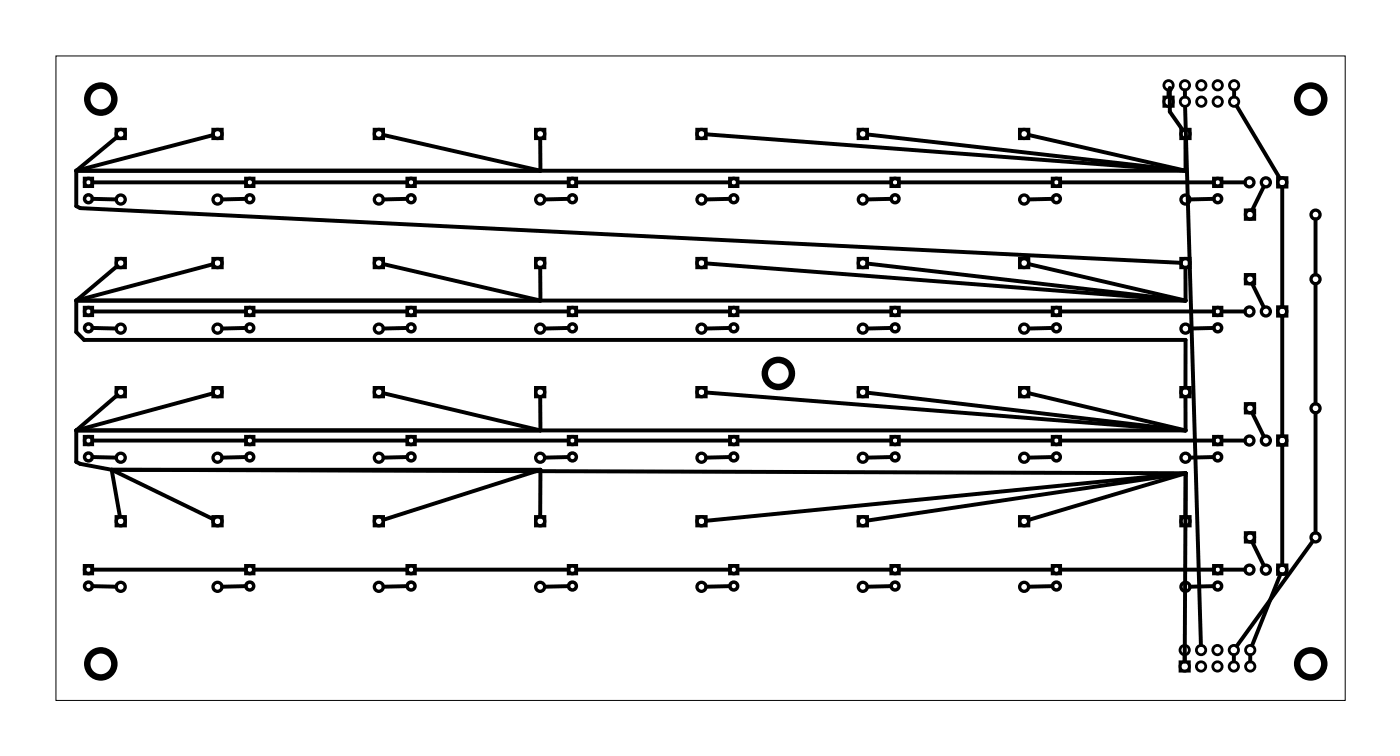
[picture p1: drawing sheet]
<svg xmlns="http://www.w3.org/2000/svg" width="217mm" height="117mm" viewBox="0 0 217 117" stroke-linecap="round" stroke-linejoin="round" font-family="sans-serif">
<path d="M8.7 8.7h199.8v99.8h-199.8z" fill="none" stroke="#000" stroke-width=".15"/>
<g fill="none" stroke="#000" stroke-width=".53">
<path d="M13.1 27.6h1.2v1.3h-1.2zM38.1 27.6h1.2v1.3h-1.2zM63.1 27.6h1.2v1.3h-1.2zM88.1 27.6h1.2v1.3h-1.2zM113.1 27.6h1.2v1.3h-1.2zM138.1 27.6h1.2v1.3h-1.2zM163.1 27.6h1.2v1.3h-1.2zM188.1 27.6h1.2v1.3h-1.2zM13.1 47.6h1.2v1.3h-1.2zM38.1 47.6h1.2v1.3h-1.2zM63.1 47.6h1.2v1.3h-1.2zM88.1 47.6h1.2v1.3h-1.2z"/>
<path d="M113.1 47.6h1.2v1.3h-1.2zM138.1 47.6h1.2v1.3h-1.2zM163.1 47.6h1.2v1.3h-1.2zM188.1 47.6h1.2v1.3h-1.2zM13.1 67.6h1.2v1.3h-1.2zM38.1 67.6h1.2v1.3h-1.2zM63.1 67.6h1.2v1.3h-1.2zM88.1 67.6h1.2v1.3h-1.2zM113.1 67.6h1.2v1.3h-1.2zM138.1 67.6h1.2v1.3h-1.2zM163.1 67.6h1.2v1.3h-1.2zM188.1 67.6h1.2v1.3h-1.2z"/>
<path d="M13.1 87.6h1.2v1.3h-1.2zM38.1 87.6h1.2v1.3h-1.2zM63.1 87.6h1.2v1.3h-1.2zM88.1 87.6h1.2v1.3h-1.2zM113.1 87.6h1.2v1.3h-1.2zM138.1 87.6h1.2v1.3h-1.2zM163.1 87.6h1.2v1.3h-1.2zM188.1 87.6h1.2v1.3h-1.2z"/>
<circle cx="13.7" cy="30.8" r=".61"/>
<circle cx="13.7" cy="28.3" r=".61"/>
<circle cx="38.7" cy="30.8" r=".61"/>
<circle cx="38.7" cy="28.3" r=".61"/>
<circle cx="63.7" cy="30.8" r=".61"/>
<circle cx="63.7" cy="28.3" r=".61"/>
<circle cx="88.7" cy="30.8" r=".61"/>
<circle cx="88.7" cy="28.3" r=".61"/>
<circle cx="113.7" cy="30.8" r=".61"/>
<circle cx="113.7" cy="28.3" r=".61"/>
<circle cx="138.7" cy="30.8" r=".61"/>
<circle cx="138.7" cy="28.3" r=".61"/>
<circle cx="163.7" cy="30.8" r=".61"/>
<circle cx="163.7" cy="28.3" r=".61"/>
<circle cx="188.7" cy="30.8" r=".61"/>
<circle cx="188.7" cy="28.3" r=".61"/>
<circle cx="13.7" cy="50.8" r=".61"/>
<circle cx="13.7" cy="48.3" r=".61"/>
<circle cx="38.7" cy="50.8" r=".61"/>
<circle cx="38.7" cy="48.3" r=".61"/>
<circle cx="63.7" cy="50.8" r=".61"/>
<circle cx="63.7" cy="48.3" r=".61"/>
<circle cx="88.7" cy="50.8" r=".61"/>
<circle cx="88.7" cy="48.3" r=".61"/>
<circle cx="113.7" cy="50.8" r=".61"/>
<circle cx="113.7" cy="48.3" r=".61"/>
<circle cx="138.7" cy="50.8" r=".61"/>
<circle cx="138.7" cy="48.3" r=".61"/>
<circle cx="163.7" cy="50.8" r=".61"/>
<circle cx="163.7" cy="48.3" r=".61"/>
<circle cx="188.7" cy="50.8" r=".61"/>
<circle cx="188.7" cy="48.3" r=".61"/>
<circle cx="13.7" cy="70.8" r=".61"/>
<circle cx="13.7" cy="68.3" r=".61"/>
<circle cx="38.7" cy="70.8" r=".61"/>
<circle cx="38.7" cy="68.3" r=".61"/>
<circle cx="63.7" cy="70.8" r=".61"/>
<circle cx="63.7" cy="68.3" r=".61"/>
<circle cx="88.7" cy="70.8" r=".61"/>
<circle cx="88.7" cy="68.3" r=".61"/>
<circle cx="113.7" cy="70.8" r=".61"/>
<circle cx="113.7" cy="68.3" r=".61"/>
<circle cx="138.7" cy="70.8" r=".61"/>
<circle cx="138.7" cy="68.3" r=".61"/>
<circle cx="163.7" cy="70.8" r=".61"/>
<circle cx="163.7" cy="68.3" r=".61"/>
<circle cx="188.7" cy="70.8" r=".61"/>
<circle cx="188.7" cy="68.3" r=".61"/>
<circle cx="13.7" cy="90.8" r=".61"/>
<circle cx="13.7" cy="88.3" r=".61"/>
<circle cx="38.7" cy="90.8" r=".61"/>
<circle cx="38.7" cy="88.3" r=".61"/>
<circle cx="63.7" cy="90.8" r=".61"/>
<circle cx="63.7" cy="88.3" r=".61"/>
<circle cx="88.7" cy="90.8" r=".61"/>
<circle cx="88.7" cy="88.3" r=".61"/>
<circle cx="113.7" cy="90.8" r=".61"/>
<circle cx="113.7" cy="88.3" r=".61"/>
<circle cx="138.7" cy="90.8" r=".61"/>
<circle cx="138.7" cy="88.3" r=".61"/>
<circle cx="163.7" cy="90.8" r=".61"/>
<circle cx="163.7" cy="88.3" r=".61"/>
<circle cx="188.7" cy="90.8" r=".61"/>
<circle cx="188.7" cy="88.3" r=".61"/>
</g>
<g fill="none" stroke="#000" stroke-width=".51">
<path d="M18 20.1h1.4v1.4h-1.4zM33 20.1h1.4v1.4h-1.4zM58 20.1h1.4v1.4h-1.4zM83 20.1h1.4v1.4h-1.4zM108 20.1h1.4v1.4h-1.4zM133 20.1h1.4v1.4h-1.4zM158 20.1h1.4v1.4h-1.4zM183 20.1h1.4v1.4h-1.4zM193 32.6h1.4v1.4h-1.4zM198 27.6h1.4v1.4h-1.4zM18 40.1h1.4v1.4h-1.4zM33 40.1h1.4v1.4h-1.4z"/>
<path d="M58 40.1h1.4v1.4h-1.4zM83 40.1h1.4v1.4h-1.4zM108 40.1h1.4v1.4h-1.4zM133 40.1h1.4v1.4h-1.4zM158 40.1h1.4v1.4h-1.4zM183 40.1h1.4v1.4h-1.4zM193 42.6h1.4v1.4h-1.4zM198 47.6h1.4v1.4h-1.4zM18 60.1h1.4v1.4h-1.4zM33 60.1h1.4v1.4h-1.4zM58 60.1h1.4v1.4h-1.4zM83 60.1h1.4v1.4h-1.4z"/>
<path d="M108 60.1h1.4v1.4h-1.4zM133 60.1h1.4v1.4h-1.4zM158 60.1h1.4v1.4h-1.4zM183 60.1h1.4v1.4h-1.4zM193 62.6h1.4v1.4h-1.4zM198 67.6h1.4v1.4h-1.4zM18 80.1h1.4v1.4h-1.4zM33 80.1h1.4v1.4h-1.4zM58 80.1h1.4v1.4h-1.4zM83 80.1h1.4v1.4h-1.4zM108 80.1h1.4v1.4h-1.4zM133 80.1h1.4v1.4h-1.4z"/>
<path d="M158 80.1h1.4v1.4h-1.4zM183 80.1h1.4v1.4h-1.4zM193 82.6h1.4v1.4h-1.4zM198 87.6h1.4v1.4h-1.4z"/>
<circle cx="18.7" cy="20.8" r=".7"/>
<circle cx="18.7" cy="30.9" r=".7"/>
<circle cx="33.7" cy="20.8" r=".7"/>
<circle cx="33.7" cy="30.9" r=".7"/>
<circle cx="58.7" cy="20.8" r=".7"/>
<circle cx="58.7" cy="30.9" r=".7"/>
<circle cx="83.7" cy="20.8" r=".7"/>
<circle cx="83.7" cy="30.9" r=".7"/>
<circle cx="108.7" cy="20.8" r=".7"/>
<circle cx="108.7" cy="30.9" r=".7"/>
<circle cx="133.7" cy="20.8" r=".7"/>
<circle cx="133.7" cy="30.9" r=".7"/>
<circle cx="158.7" cy="20.8" r=".7"/>
<circle cx="158.7" cy="30.9" r=".7"/>
<circle cx="183.7" cy="20.8" r=".7"/>
<circle cx="183.7" cy="30.9" r=".7"/>
<circle cx="193.6" cy="28.3" r=".7"/>
<circle cx="193.7" cy="33.3" r=".7"/>
<circle cx="196.2" cy="28.3" r=".7"/>
<circle cx="198.7" cy="28.3" r=".7"/>
<circle cx="203.9" cy="33.3" r=".7"/>
<circle cx="18.7" cy="40.8" r=".7"/>
<circle cx="18.7" cy="50.9" r=".7"/>
<circle cx="33.7" cy="40.8" r=".7"/>
<circle cx="33.7" cy="50.9" r=".7"/>
<circle cx="58.7" cy="40.8" r=".7"/>
<circle cx="58.7" cy="50.9" r=".7"/>
<circle cx="83.7" cy="40.8" r=".7"/>
<circle cx="83.7" cy="50.9" r=".7"/>
<circle cx="108.7" cy="40.8" r=".7"/>
<circle cx="108.7" cy="50.9" r=".7"/>
<circle cx="133.7" cy="40.8" r=".7"/>
<circle cx="133.7" cy="50.9" r=".7"/>
<circle cx="158.7" cy="40.8" r=".7"/>
<circle cx="158.7" cy="50.9" r=".7"/>
<circle cx="183.7" cy="40.8" r=".7"/>
<circle cx="183.7" cy="50.9" r=".7"/>
<circle cx="193.6" cy="48.3" r=".7"/>
<circle cx="193.7" cy="43.3" r=".7"/>
<circle cx="196.2" cy="48.3" r=".7"/>
<circle cx="198.7" cy="48.3" r=".7"/>
<circle cx="203.9" cy="43.3" r=".7"/>
<circle cx="18.7" cy="60.8" r=".7"/>
<circle cx="18.7" cy="70.9" r=".7"/>
<circle cx="33.7" cy="60.8" r=".7"/>
<circle cx="33.7" cy="70.9" r=".7"/>
<circle cx="58.7" cy="60.8" r=".7"/>
<circle cx="58.7" cy="70.9" r=".7"/>
<circle cx="83.7" cy="60.8" r=".7"/>
<circle cx="83.7" cy="70.9" r=".7"/>
<circle cx="108.7" cy="60.8" r=".7"/>
<circle cx="108.7" cy="70.9" r=".7"/>
<circle cx="133.7" cy="60.8" r=".7"/>
<circle cx="133.7" cy="70.9" r=".7"/>
<circle cx="158.7" cy="60.8" r=".7"/>
<circle cx="158.7" cy="70.9" r=".7"/>
<circle cx="183.7" cy="60.8" r=".7"/>
<circle cx="183.7" cy="70.9" r=".7"/>
<circle cx="193.6" cy="68.3" r=".7"/>
<circle cx="193.7" cy="63.3" r=".7"/>
<circle cx="196.2" cy="68.3" r=".7"/>
<circle cx="198.7" cy="68.3" r=".7"/>
<circle cx="203.9" cy="63.3" r=".7"/>
<circle cx="18.7" cy="80.8" r=".7"/>
<circle cx="18.7" cy="90.9" r=".7"/>
<circle cx="33.7" cy="80.8" r=".7"/>
<circle cx="33.7" cy="90.9" r=".7"/>
<circle cx="58.7" cy="80.8" r=".7"/>
<circle cx="58.7" cy="90.9" r=".7"/>
<circle cx="83.7" cy="80.8" r=".7"/>
<circle cx="83.7" cy="90.9" r=".7"/>
<circle cx="108.7" cy="80.8" r=".7"/>
<circle cx="108.7" cy="90.9" r=".7"/>
<circle cx="133.7" cy="80.8" r=".7"/>
<circle cx="133.7" cy="90.9" r=".7"/>
<circle cx="158.7" cy="80.8" r=".7"/>
<circle cx="158.7" cy="90.9" r=".7"/>
<circle cx="183.7" cy="80.8" r=".7"/>
<circle cx="183.7" cy="90.9" r=".7"/>
<circle cx="193.6" cy="88.3" r=".7"/>
<circle cx="193.7" cy="83.3" r=".7"/>
<circle cx="196.2" cy="88.3" r=".7"/>
<circle cx="198.7" cy="88.3" r=".7"/>
<circle cx="203.9" cy="83.3" r=".7"/>
</g>
<g fill="none" stroke="#000" stroke-width=".43">
<path d="M180.4 15h1.4v1.5h-1.4zM182.9 102.5h1.4v1.5h-1.4z"/>
<circle cx="181.1" cy="15.8" r=".72"/>
<circle cx="181.1" cy="13.2" r=".72"/>
<circle cx="183.6" cy="15.8" r=".72"/>
<circle cx="183.6" cy="13.2" r=".72"/>
<circle cx="186.2" cy="15.8" r=".72"/>
<circle cx="186.2" cy="13.2" r=".72"/>
<circle cx="188.7" cy="15.8" r=".72"/>
<circle cx="188.7" cy="13.2" r=".72"/>
<circle cx="191.3" cy="15.8" r=".72"/>
<circle cx="191.3" cy="13.2" r=".72"/>
<circle cx="183.6" cy="103.3" r=".72"/>
<circle cx="183.6" cy="100.7" r=".72"/>
<circle cx="186.1" cy="103.3" r=".72"/>
<circle cx="186.1" cy="100.7" r=".72"/>
<circle cx="188.7" cy="103.3" r=".72"/>
<circle cx="188.7" cy="100.7" r=".72"/>
<circle cx="191.2" cy="103.3" r=".72"/>
<circle cx="191.2" cy="100.7" r=".72"/>
<circle cx="193.8" cy="103.3" r=".72"/>
<circle cx="193.8" cy="100.7" r=".72"/>
</g>
<g fill="none" stroke="#000" stroke-width="1" stroke-linecap="butt">
<circle cx="15.6" cy="15.4" r="2.1"/>
<circle cx="203.1" cy="15.4" r="2.1"/>
<circle cx="120.6" cy="57.9" r="2.1"/>
<circle cx="15.6" cy="102.9" r="2.1"/>
<circle cx="203.1" cy="102.9" r="2.1"/>
</g>
<g fill="none" stroke="#000" stroke-width=".61">
<path d="M181.1 14v1M181.4 13.9l-.1-.3v3.7l2 2.9M183.6 14v1M183.7 16.5l2.4 83.4M191.3 14v1M191.7 16.4l6.6 11.2M11.8 26.4h171.9M11.8 26.4v5.5l.6 .3 170.6 8.5M14.3 30.8l3.7 .1M14.3 28.3h23.8M18.1 21.2l-6.3 5.2M33 20.9l-21.2 5.5"/>
<path d="M38.1 30.8l-3.7 .1M39.3 28.3h23.8M59.4 20.9l24.4 5.5-.1-4.9M63.1 30.8l-3.7 .1M64.3 28.3h23.8M88.1 30.8l-3.7 .1M89.3 28.3h23.8M109.4 20.8l74.3 5.6M113.1 30.8l-3.7 .1M114.3 28.3h23.8M134.4 20.8l49.3 5.6M138.1 30.8l-3.7 .1"/>
<path d="M139.3 28.3h23.8M159.4 20.9l24.3 5.5M163.1 30.8l-3.7 .1M164.3 28.3h23.8M183.7 21.5v4.9M188.1 30.8l-3.7 .1M189.3 28.3h3.6M195.8 28.9l-1.8 3.7M198.7 29v18.5M203.9 34v8.5M11.8 46.6h171.9M11.8 46.6v4.8l1.2 1.3h170.7v7.3"/>
<path d="M14.3 50.8l3.7 .1M14.3 48.3h23.8M18.2 41.2l-6.4 5.4M33 40.9l-21.2 5.7M38.1 50.8l-3.7 .1M39.3 48.3h23.8M59.4 40.9l24.4 5.7-.1-5.1M63.1 50.8l-3.7 .1M64.3 48.3h23.8M88.1 50.8l-3.7 .1M89.3 48.3h23.8M109.4 40.8l74.3 5.8"/>
<path d="M113.1 50.8l-3.7 .1M114.3 48.3h23.8M134.4 40.8l49.3 5.8M138.1 50.8l-3.7 .1M139.3 48.3h23.8M159.4 40.9l24.3 5.7M163.1 50.8l-3.7 .1M164.3 48.3h23.8M183.7 41.5v5.1M188.1 50.8l-3.7 .1M189.3 48.3h3.6M194 43.9l1.8 3.7"/>
<path d="M198.7 49v18.5M203.9 44v18.5M11.8 66.7h171.9M11.8 66.7v4.9l.6 .3 4.9 .9M14.3 70.8l3.7 .1M14.3 68.3h23.8M17.3 72.8h66.5M17.3 72.8l15.8 7.6M17.3 72.8l1.3 7.2M17.3 72.8l166.4 .5M18.2 61.2l-6.4 5.5M33 60.9l-21.2 5.8"/>
<path d="M38.1 70.8l-3.7 .1M39.3 68.3h23.8M59.4 60.9l24.4 5.8-.1-5.2M63.1 70.8l-3.7 .1M64.3 68.3h23.8M83.8 72.8l-24.4 7.7M83.8 72.8l-.1 7.2M88.1 70.8l-3.7 .1M89.3 68.3h23.8M109.4 60.8l74.3 5.9M113.1 70.8l-3.7 .1M114.3 68.3h23.8"/>
<path d="M134.4 60.8l49.3 5.9M138.1 70.8l-3.7 .1M139.3 68.3h23.8M159.4 60.9l24.3 5.8M163.1 70.8l-3.7 .1M164.3 68.3h23.8M183.7 61.5v5.2M183.7 73.3l-74.3 7.4M183.7 73.3l-.1 29.2v-1M183.7 73.3l-24.3 7.2M183.7 73.3l-49.3 7.3M188.1 70.8l-3.7 .1"/>
<path d="M189.3 68.3h3.6M194 63.9l1.8 3.7M198.7 69v18.5M203.9 64v18.5M14.3 90.8l3.7 .1M14.3 88.3h23.8M38.1 90.8l-3.7 .1M39.3 88.3h23.8M63.1 90.8l-3.7 .1M64.3 88.3h23.8M88.1 90.8l-3.7 .1M89.3 88.3h23.8"/>
<path d="M113.1 90.8l-3.7 .1M114.3 88.3h23.8M138.1 90.8l-3.7 .1M139.3 88.3h23.8M163.1 90.8l-3.7 .1M164.3 88.3h23.8M188.1 90.8l-3.7 .1M189.3 88.3h3.6M194 83.9l1.8 3.7M198.4 88.9l-4.4 11.1M203.4 83.8l-11.7 16.3M191.2 101.5v1"/>
<path d="M193.7 101.5v1"/>
</g>
</svg>
